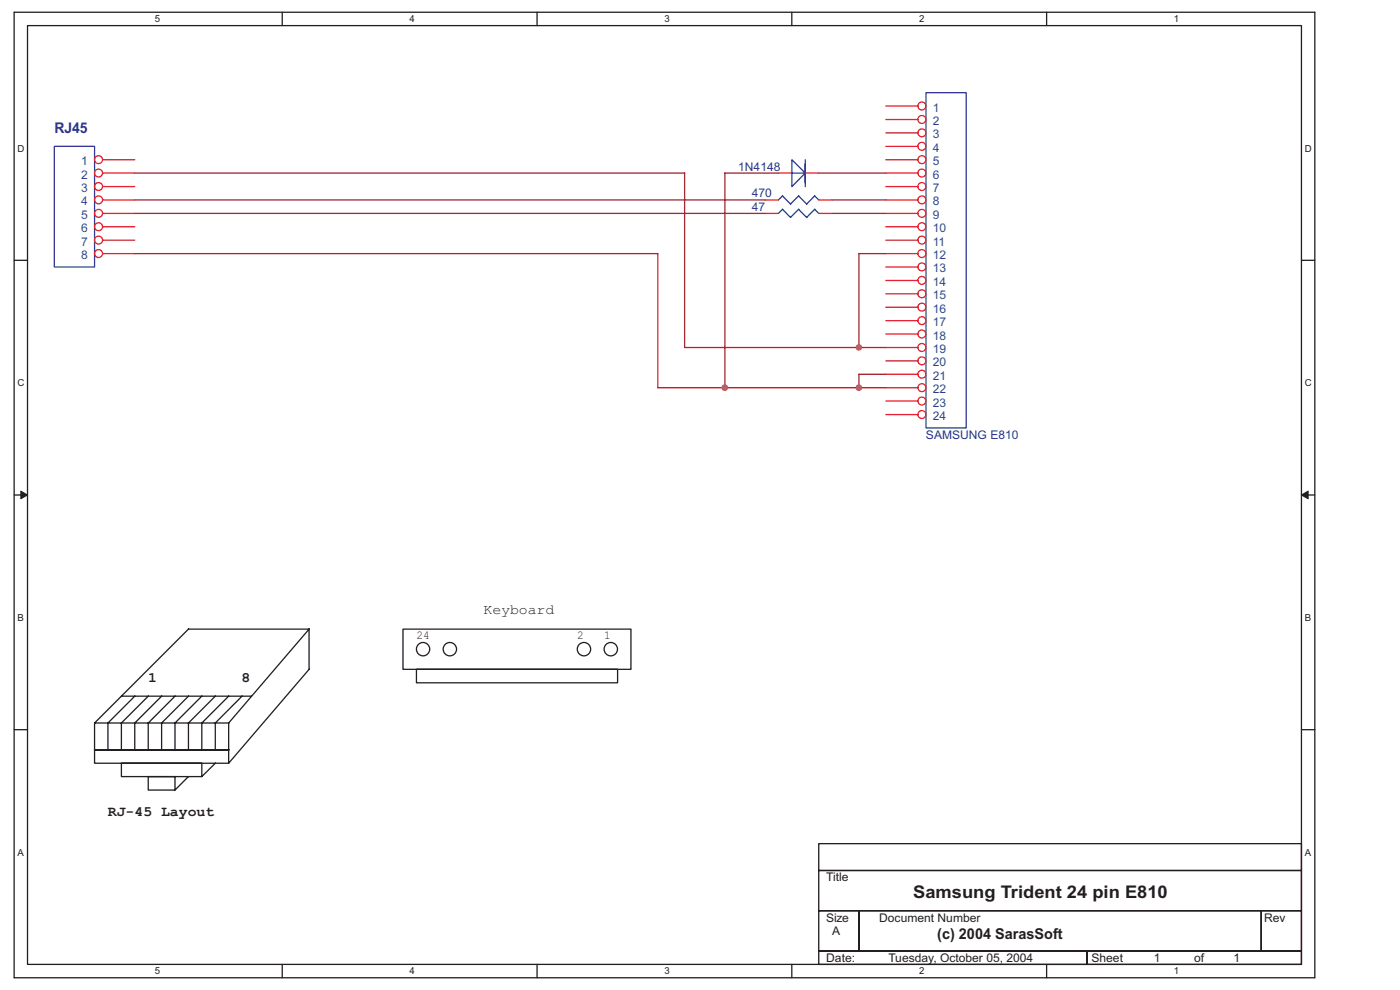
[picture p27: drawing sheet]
<svg xmlns="http://www.w3.org/2000/svg" width="297mm" height="210mm" viewBox="0 0 297 210" stroke-linecap="round" stroke-linejoin="round" font-family="sans-serif">
<defs><g id="words">
<text font-size="3.7" fill="#231f20" x="193.7" y="190.4">Samsung Trident 24 pin E810</text>
<text font-size="3.2" fill="#231f20" x="198.8" y="199.2">(c) 2004 SarasSoft</text>
<text font-size="3.1" fill="#2e3090" x="11.5" y="28.3">RJ45</text>
<g font-size="3" fill="#231f20">
<text x="102.6" y="130.2">Keyboard</text>
<text x="31.4" y="144.6">1</text>
<text x="51.2" y="144.6">8</text>
<text x="22.9" y="173.1">RJ-45 Layout</text>
</g>
<g font-size="2.6" fill="#231f20">
<text x="88.3" y="135.5">24</text>
<text x="122.5" y="135.5">2</text>
<text x="128.2" y="135.5">1</text>
</g>
<g font-size="2.5" fill="#14589f">
<text x="197.9" y="23.7">1</text>
<text x="197.9" y="26.5">2</text>
<text x="197.9" y="29.4">3</text>
<text x="17.2" y="35">1</text>
<text x="197.9" y="32.2">4</text>
<text x="197.9" y="35">5</text>
<text x="17.2" y="37.9">2</text>
<text x="17.2" y="40.7">3</text>
<text x="197.9" y="37.9">6</text>
<text x="197.9" y="40.7">7</text>
<text x="17.2" y="43.6">4</text>
<text x="17.2" y="46.4">5</text>
<text x="197.9" y="43.6">8</text>
<text x="197.9" y="46.4">9</text>
<text x="17.2" y="49.3">6</text>
<text x="17.2" y="52.1">7</text>
<text x="197.9" y="49.3">10</text>
<text x="197.9" y="52.1">11</text>
<text x="17.2" y="55">8</text>
<text x="197.9" y="55">12</text>
<text x="197.9" y="57.8">13</text>
<text x="197.9" y="60.7">14</text>
<text x="197.9" y="63.5">15</text>
<text x="197.9" y="66.3">16</text>
<text x="197.9" y="69.2">17</text>
<text x="197.9" y="72">18</text>
<text x="197.9" y="74.9">19</text>
<text x="197.9" y="77.7">20</text>
<text x="197.9" y="80.6">21</text>
<text x="197.9" y="83.4">22</text>
<text x="197.9" y="86.2">23</text>
<text x="197.9" y="89.1">24</text>
</g>
<g font-size="2.5" fill="#2e3090">
<text x="156.6" y="36.2">1N4148</text>
<text x="159.5" y="41.9">470</text>
<text x="159.5" y="44.7">47</text>
<text x="196.4" y="93.1">SAMSUNG E810</text>
</g>
<g font-size="2.5" fill="#231f20">
<text x="175.3" y="187">Title</text>
<text x="175.3" y="195.5">Size</text>
<text x="186.5" y="195.5">Document Number</text>
<text x="268.2" y="195.5">Rev</text>
<text x="176.5" y="198.3">A</text>
<text x="175.3" y="204">Date:</text>
<text x="188.5" y="204">Tuesday, October 05, 2004</text>
<text x="231.6" y="204">Sheet</text>
<text x="244.8" y="204">1</text>
<text x="253.3" y="204">of</text>
<text x="261.7" y="204">1</text>
</g>
<g font-size="2" fill="#231f20">
<text x="32.8" y="4.7">5</text>
<text x="86.9" y="4.7">4</text>
<text x="140.9" y="4.7">3</text>
<text x="195" y="4.7">2</text>
<text x="249" y="4.7">1</text>
<text x="3.7" y="32.2">D</text>
<text x="276.8" y="32.2">D</text>
<text x="3.7" y="82">C</text>
<text x="276.8" y="82">C</text>
<text x="3.7" y="131.7">B</text>
<text x="276.8" y="131.7">B</text>
<text x="3.7" y="181.5">A</text>
<text x="276.8" y="181.5">A</text>
<text x="32.8" y="206.7">5</text>
<text x="86.9" y="206.7">4</text>
<text x="140.9" y="206.7">3</text>
<text x="195" y="206.7">2</text>
<text x="249" y="206.7">1</text>
</g>
</g></defs>
<path d="M3 2.6h275.9v204.8h-275.9zM5.8 5.4h270.3v199.2h-270.3z" fill="none" stroke="#231f20" stroke-width=".28"/>
<g fill="#fff">
<path d="M32.8 2.9h1.2v2.3h-1.2z"/>
<path d="M32.8 204.8h1.2v2.3h-1.2z"/>
</g>
<path d="M59.9 2.6v2.8M59.9 204.6v2.8" fill="none" stroke="#231f20" stroke-width=".28"/>
<g fill="#fff">
<path d="M86.9 2.9h1.1v2.3h-1.1z"/>
<path d="M86.9 204.8h1.1v2.3h-1.1z"/>
</g>
<path d="M113.9 2.6v2.8M113.9 204.6v2.8" fill="none" stroke="#231f20" stroke-width=".28"/>
<g fill="#fff">
<path d="M140.9 2.9h1.2v2.3h-1.2z"/>
<path d="M140.9 204.8h1.2v2.3h-1.2z"/>
</g>
<path d="M168 2.6v2.8M168 204.6v2.8" fill="none" stroke="#231f20" stroke-width=".28"/>
<g fill="#fff">
<path d="M195 2.9h1.1v2.3h-1.1z"/>
<path d="M195 204.8h1.1v2.3h-1.1z"/>
</g>
<path d="M222 2.6v2.8M222 204.6v2.8" fill="none" stroke="#231f20" stroke-width=".28"/>
<g fill="#fff">
<path d="M249 2.9h1.2v2.3h-1.2z"/>
<path d="M249 204.8h1.2v2.3h-1.2z"/>
<path d="M3.7 30.3h1.5v2.3h-1.5z"/>
<path d="M276.8 30.3h1.5v2.3h-1.5z"/>
<path d="M3.7 80.1h1.5v2.3h-1.5z"/>
<path d="M276.8 80.1h1.5v2.3h-1.5z"/>
</g>
<path d="M3 55.2h2.8M276.1 55.2h2.8" fill="none" stroke="#231f20" stroke-width=".28"/>
<g fill="#fff">
<path d="M3.7 129.9h1.4v2.3h-1.4z"/>
<path d="M276.8 129.9h1.4v2.3h-1.4z"/>
</g>
<path d="M3 105h2.8M276.1 105h2.8" fill="none" stroke="#231f20" stroke-width=".28"/>
<g fill="#231f20" stroke="#231f20" stroke-width=".21">
<path d="M4.4 104.2l1.4 .8-1.4 .8z" fill-rule="evenodd"/>
<path d="M276.1 105l1.4-.8v1.6z" fill-rule="evenodd"/>
</g>
<g fill="#fff">
<path d="M3.7 179.7h1.4v2.3h-1.4z"/>
<path d="M276.8 179.7h1.4v2.3h-1.4z"/>
</g>
<g fill="none" stroke="#231f20" stroke-width=".28">
<path d="M65.6 133.4v8.6M85.5 133.4h48.4v8.6h-48.4zM3 154.8h2.8M20 159.1h28.5M20.1 159.1h28.4v2.8h-28.4v-2.8h28.4zM20.1 153.4v5.7M20.1 153.4l19.9-20h25.6l-17.1 20M20.1 153.4h28.4M25.8 147.7h27.6M28.6 147.7l-5.7 5.7v5.7M31.5 147.7l-5.7 5.7v5.7M34.3 147.7l-5.7 5.7v5.7"/>
<path d="M37.1 147.7l-5.7 5.7v5.7M40 147.7l-5.7 5.7v5.7M42.8 147.7l-5.7 5.7v5.7M45.7 147.7l-5.7 5.7v5.7M48.5 153.4v5.7M48.5 147.7l-5.7 5.7v5.7M51.4 147.7l-5.7 5.7v5.7M65.6 142l-17.1 19.9M88.3 142h42.7v2.8h-42.7zM276.1 154.8h2.8M25.8 161.9h17v2.8h-17zM31.4 164.7h5.7v2.9h-5.7z"/>
<path d="M40 164.7l-2.9 2.9M45.7 161.9l-2.9 2.8M173.7 179h102.4v5.7h-102.4zM173.7 184.7h102.4v8.5h-102.4zM173.7 193.2h8.5v8.5h-8.5zM182.2 193.2h85.4v8.5h-85.4zM267.6 193.2h8.5v8.5h-8.5zM173.7 201.7h56.9v2.9h-56.9zM230.6 201.7h45.5v2.9h-45.5z"/>
<circle cx="89.7" cy="137.7" r="1.42"/>
<circle cx="95.4" cy="137.7" r="1.42"/>
<circle cx="123.9" cy="137.7" r="1.42"/>
<circle cx="129.6" cy="137.7" r="1.42"/>
</g>
<path d="M196.4 19.7h8.6v71.1h-8.6zM11.5 31h8.6v25.6h-8.6zM168 33.9l2.8 2.8-2.8 2.9zM168 36.7h2.9M170.8 33.9v5.7M166 41.5l-.9 .9M169.4 44.4l1.7 1.7 1.7-1.7 .9 .9M169.4 41.5l-1.7 1.8-1.7-1.7M169.4 44.4l-1.7 1.7-1.7-1.7-.9 .9M172.8 41.6l.9 .8M172.8 41.5l-1.7 1.8-1.7-1.7" fill="none" stroke="#2c3695" stroke-width=".28"/>
<g fill="none" stroke="#ee2028" stroke-width=".28">
<path d="M21.8 36.7h6.8M21.8 33.9h6.8M21.8 39.6h6.8M165.1 36.7h2.9M170.8 36.7h2.9M187.9 36.7h6.8M187.9 33.9h6.8M187.9 39.6h6.8M187.9 22.5h6.8M187.9 25.4h6.8M187.9 28.2h6.8M187.9 31h6.8"/>
<path d="M21.8 42.4h6.8M21.8 45.3h6.8M21.8 48.1h6.8M21.8 50.9h6.8M21.8 53.8h6.8M162.3 42.4h2.8M162.3 45.3h2.8M173.7 42.4h2.8M173.7 45.3h2.8M187.9 42.4h6.8M187.9 45.3h6.8M187.9 48.1h6.8"/>
<path d="M187.9 50.9h6.8M187.9 53.8h6.8M187.9 56.6h6.8M187.9 59.5h6.8M187.9 62.3h6.8M187.9 65.2h6.8M187.9 68h6.8M187.9 70.9h6.8M187.9 73.7h6.8M187.9 76.6h6.8M187.9 79.4h6.8M187.9 82.2h6.8"/>
<path d="M187.9 85.1h6.8M187.9 87.9h6.8"/>
<circle cx="20.9" cy="33.9" r=".84"/>
<circle cx="20.9" cy="39.6" r=".84"/>
<circle cx="20.9" cy="36.7" r=".84"/>
<circle cx="195.6" cy="28.2" r=".84"/>
<circle cx="195.6" cy="31" r=".84"/>
<circle cx="195.6" cy="33.9" r=".84"/>
<circle cx="195.6" cy="22.5" r=".84"/>
<circle cx="195.6" cy="39.6" r=".84"/>
<circle cx="195.6" cy="36.7" r=".84"/>
<circle cx="195.6" cy="25.3" r=".84"/>
<circle cx="20.9" cy="45.3" r=".84"/>
<circle cx="20.9" cy="42.4" r=".84"/>
<circle cx="20.9" cy="48.1" r=".84"/>
<circle cx="20.9" cy="50.9" r=".84"/>
<circle cx="20.9" cy="53.8" r=".84"/>
<circle cx="195.6" cy="45.3" r=".84"/>
<circle cx="195.6" cy="56.6" r=".84"/>
<circle cx="195.6" cy="59.5" r=".84"/>
<circle cx="195.6" cy="42.4" r=".84"/>
<circle cx="195.6" cy="48.1" r=".84"/>
<circle cx="195.6" cy="50.9" r=".84"/>
<circle cx="195.6" cy="53.8" r=".84"/>
<circle cx="195.6" cy="73.7" r=".84"/>
<circle cx="195.6" cy="70.8" r=".84"/>
<circle cx="195.6" cy="76.5" r=".84"/>
<circle cx="195.6" cy="62.3" r=".84"/>
<circle cx="195.6" cy="65.2" r=".84"/>
<circle cx="195.6" cy="68" r=".84"/>
<circle cx="195.6" cy="79.4" r=".84"/>
<circle cx="195.6" cy="85.1" r=".84"/>
<circle cx="195.6" cy="87.9" r=".84"/>
<circle cx="195.6" cy="82.2" r=".84"/>
</g>
<path d="M28.6 36.7h116.7l-.1 37h42.7M165.1 36.7h-11.4l.1 45.6M173.7 36.7h14.2M28.6 53.8h110.9v28.4h48.4M28.6 45.3h133.7M28.6 42.4h133.7M176.5 45.3h11.4M176.5 42.4h11.4M182.2 53.8h5.7M182.2 53.8v19.9M182.2 79.4h5.7M182.2 79.4v2.9" fill="none" stroke="#a22934" stroke-width=".28"/>
<g fill="#b6218b" stroke="#b6218b" stroke-width=".28">
<circle cx="153.8" cy="82.2" r=".57"/>
<circle cx="182.2" cy="82.2" r=".57"/>
<circle cx="182.2" cy="73.7" r=".56"/>
</g>
<use href="#words"/>
</svg>
